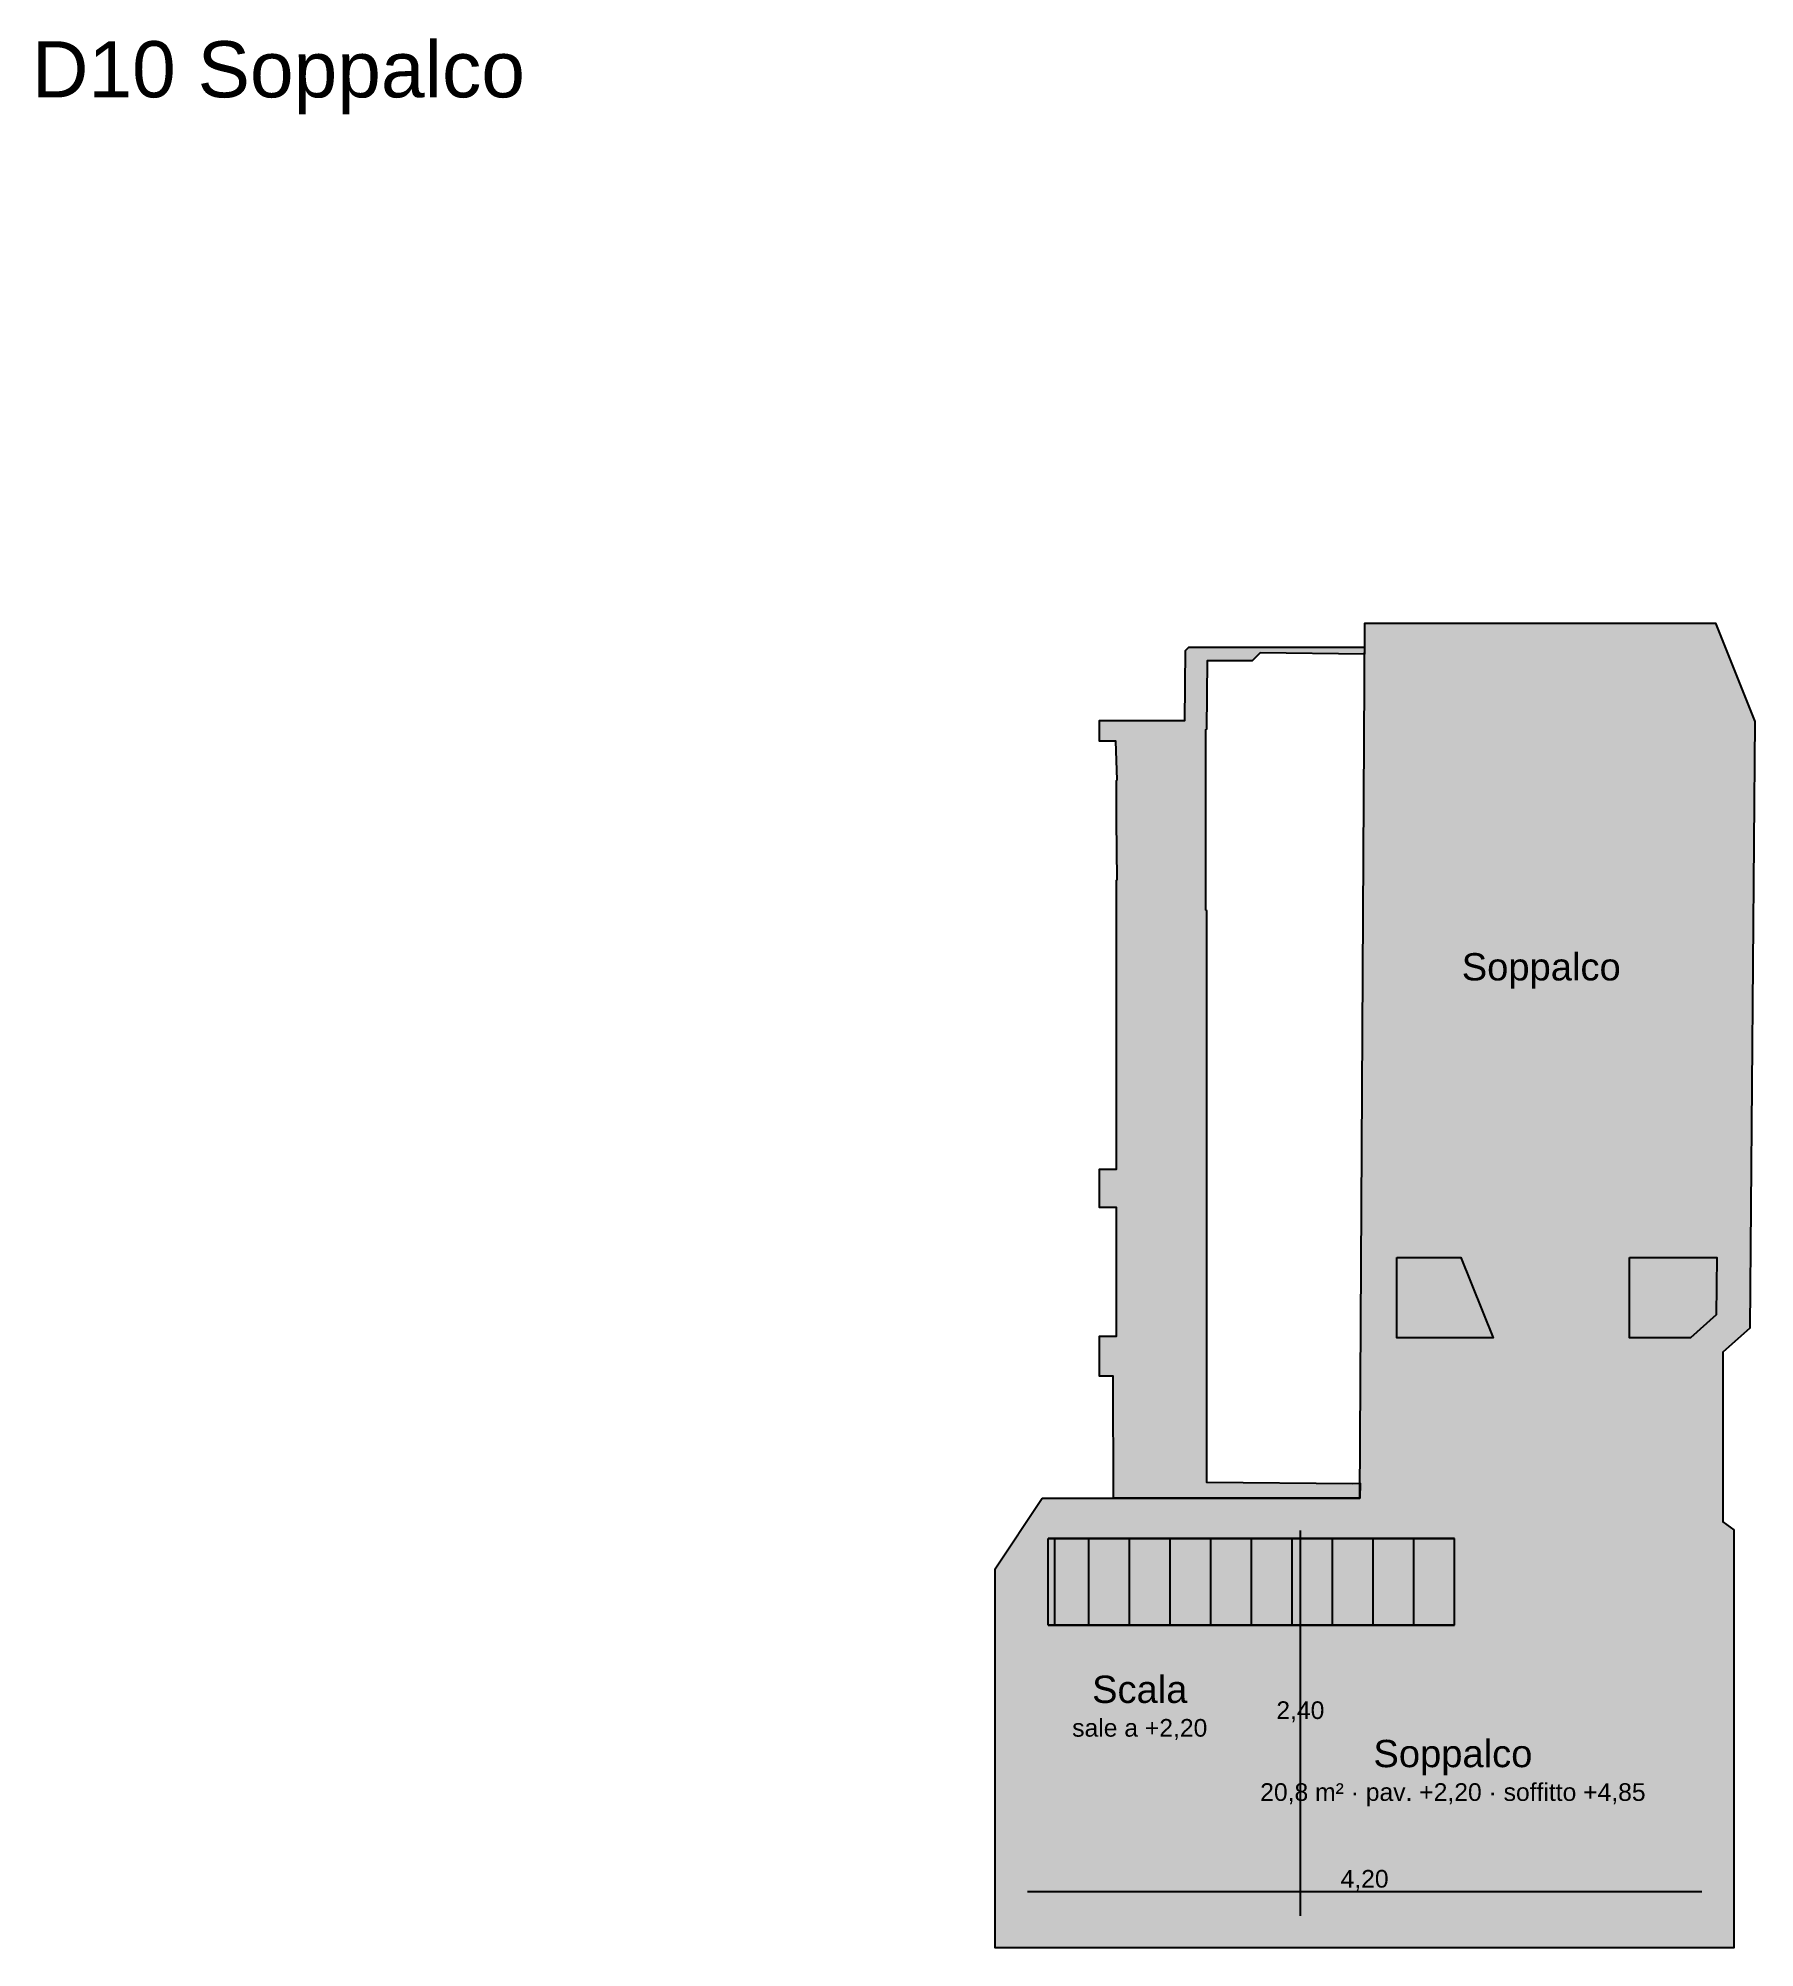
# Model space of a CAD drawing. Header units: millimetres. Extents: x -18533 to 137888, y -83624 to 7694.
# Drawn here: x 31690 to 42380, y -72200 to -60306 of the extents above; entities that cross this region are included whole.
import ezdxf
from ezdxf.enums import TextEntityAlignment as Align

# ---------------------------------------------------------------- set-up
doc = ezdxf.new("R2010")
doc.units = ezdxf.units.MM
for name, color, linetype in [('A-MISURE', 40, 'Continuous'), ('A-MURI-ESISTENTI', 7, 'Continuous'), ('A-SCALE', 8, 'Continuous'), ('A-TESTI', 7, 'Continuous')]:
    doc.layers.add(name, color=color, linetype=linetype)
doc.styles.add('VISIO', font='arial.ttf')

msp = doc.modelspace()

# ---------------------------------------------------------------- hatches: boundary and pattern name
at = {"layer": 'A-MURI-ESISTENTI'}
for points in [[(37943, -69400), (39921, -69400), (39951, -63950), (42135, -63950), (42380, -64562), (42349, -68341), (42180, -68490), (42180, -69547), (42250, -69597), (42250, -72200), (37650, -72200), (37650, -69839), (37943, -69400)], [(39586, -69400), (38387, -69400), (38385, -68640), (38300, -68639), (38300, -68391), (38405, -68390), (38405, -67590), (38300, -67589), (38300, -67351), (38405, -67350), (38405, -65550), (38410, -65545), (38405, -65180), (38405, -64930), (38410, -64925), (38400, -64685), (38300, -64685), (38300, -64555), (38830, -64555), (38835, -64120), (38855, -64100), (39950, -64100), (39950, -64143), (39300, -64135), (39250, -64185), (38970, -64185), (38965, -64610), (38960, -64615), (38960, -65735), (38965, -65740), (38965, -69300), (39876, -69308), (39922, -69307), (39921, -69400), (39587, -69400), (39586, -69400)], [(40150, -67900), (40550, -67900), (40750, -68400), (40150, -68400), (40150, -67900)], [(41600, -67900), (42143, -67900), (42140, -68258), (41980, -68400), (41600, -68400), (41600, -67900)]]:
    msp.add_hatch(color=7, dxfattribs=at).paths.add_polyline_path(points)

# ---------------------------------------------------------------- linework, layer by layer
at = {"layer": 'A-MISURE'}
for p, q in [((39550, -72000), (39550, -69600)), ((37850, -71850), (42050, -71850))]:
    msp.add_line(p, q, dxfattribs=at)
at = {"layer": 'A-MURI-ESISTENTI'}
for points in [[(37943, -69400), (39921, -69400), (39951, -63950), (42135, -63950), (42380, -64562), (42349, -68341), (42180, -68490), (42180, -69547), (42250, -69597), (42250, -72200), (37650, -72200), (37650, -69839), (37943, -69400)], [(39586, -69400), (38387, -69400), (38385, -68640), (38300, -68639), (38300, -68391), (38405, -68390), (38405, -67590), (38300, -67589), (38300, -67351), (38405, -67350), (38405, -65550), (38410, -65545), (38405, -65180), (38405, -64930), (38410, -64925), (38400, -64685), (38300, -64685), (38300, -64555), (38830, -64555), (38835, -64120), (38855, -64100), (39950, -64100), (39950, -64143), (39300, -64135), (39250, -64185), (38970, -64185), (38965, -64610), (38960, -64615), (38960, -65735), (38965, -65740), (38965, -69300), (39876, -69308), (39922, -69307), (39921, -69400), (39587, -69400), (39586, -69400)], [(40150, -67900), (40550, -67900), (40750, -68400), (40150, -68400), (40150, -67900)], [(41600, -67900), (42143, -67900), (42140, -68258), (41980, -68400), (41600, -68400), (41600, -67900)]]:
    msp.add_lwpolyline(points, close=True, dxfattribs=at)
at = {"layer": 'A-SCALE'}
for p, q in [((37980, -69650), (38233, -69650)), ((38022, -69650), (37980, -69650)), ((37980, -70190), (37980, -69650)), ((37980, -70190), (37980, -69650)), ((40510, -69650), (38022, -69650)), ((38022, -70190), (38022, -69650)), ((38233, -69650), (38486, -69650)), ((38233, -70190), (38233, -69650)), ((38233, -70190), (38233, -69650)), ((38486, -69650), (38739, -69650)), ((38486, -70190), (38486, -69650)), ((38486, -70190), (38486, -69650)), ((38739, -69650), (38992, -69650)), ((38739, -70190), (38739, -69650)), ((38739, -70190), (38739, -69650)), ((38992, -69650), (39245, -69650)), ((38992, -70190), (38992, -69650)), ((38992, -70190), (38992, -69650)), ((39245, -69650), (39498, -69650)), ((39245, -70190), (39245, -69650)), ((39245, -70190), (39245, -69650)), ((39498, -69650), (39751, -69650)), ((39498, -70190), (39498, -69650)), ((39498, -70190), (39498, -69650)), ((39751, -69650), (40004, -69650)), ((39751, -70190), (39751, -69650)), ((39751, -70190), (39751, -69650)), ((40004, -69650), (40257, -69650)), ((40004, -70190), (40004, -69650)), ((40004, -70190), (40004, -69650)), ((40257, -69650), (40510, -69650)), ((40257, -70190), (40257, -69650)), ((40257, -70190), (40257, -69650)), ((40510, -70190), (40510, -69650)), ((40510, -70190), (40510, -69650)), ((40510, -70190), (40510, -69650)), ((37980, -70190), (38233, -70190)), ((38022, -70190), (37980, -70190)), ((40510, -70190), (38022, -70190)), ((38233, -70190), (38486, -70190)), ((38486, -70190), (38739, -70190)), ((38739, -70190), (38992, -70190)), ((38992, -70190), (39245, -70190)), ((39245, -70190), (39498, -70190)), ((39498, -70190), (39751, -70190)), ((39751, -70190), (40004, -70190)), ((40004, -70190), (40257, -70190)), ((40257, -70190), (40510, -70190))]:
    msp.add_line(p, q, dxfattribs=at)

# ---------------------------------------------------------------- texts
at = {"layer": 'A-MISURE', "style": 'VISIO'}
for s, p in [('2,40', (39550, -70720)), ('4,20', (39950, -71770))]:
    msp.add_text(s, height=110, dxfattribs=at).set_placement(p, align=Align.MIDDLE_CENTER)
at = {"layer": 'A-TESTI', "style": 'VISIO'}
msp.add_text('D10 Soppalco', height=350, dxfattribs=at).set_placement((31650, -60675))
for s, height, p in [('Soppalco', 170, (41050, -66090)), ('Scala', 170, (38550, -70590)), ('sale a +2,20', 110, (38550, -70830)), ('Soppalco', 170, (40500, -70990)), ('20,8 m² · pav. +2,20 · soffitto +4,85', 110, (40500, -71230))]:
    msp.add_text(s, height=height, dxfattribs=at).set_placement(p, align=Align.MIDDLE_CENTER)

doc.saveas('drawing.dxf')
